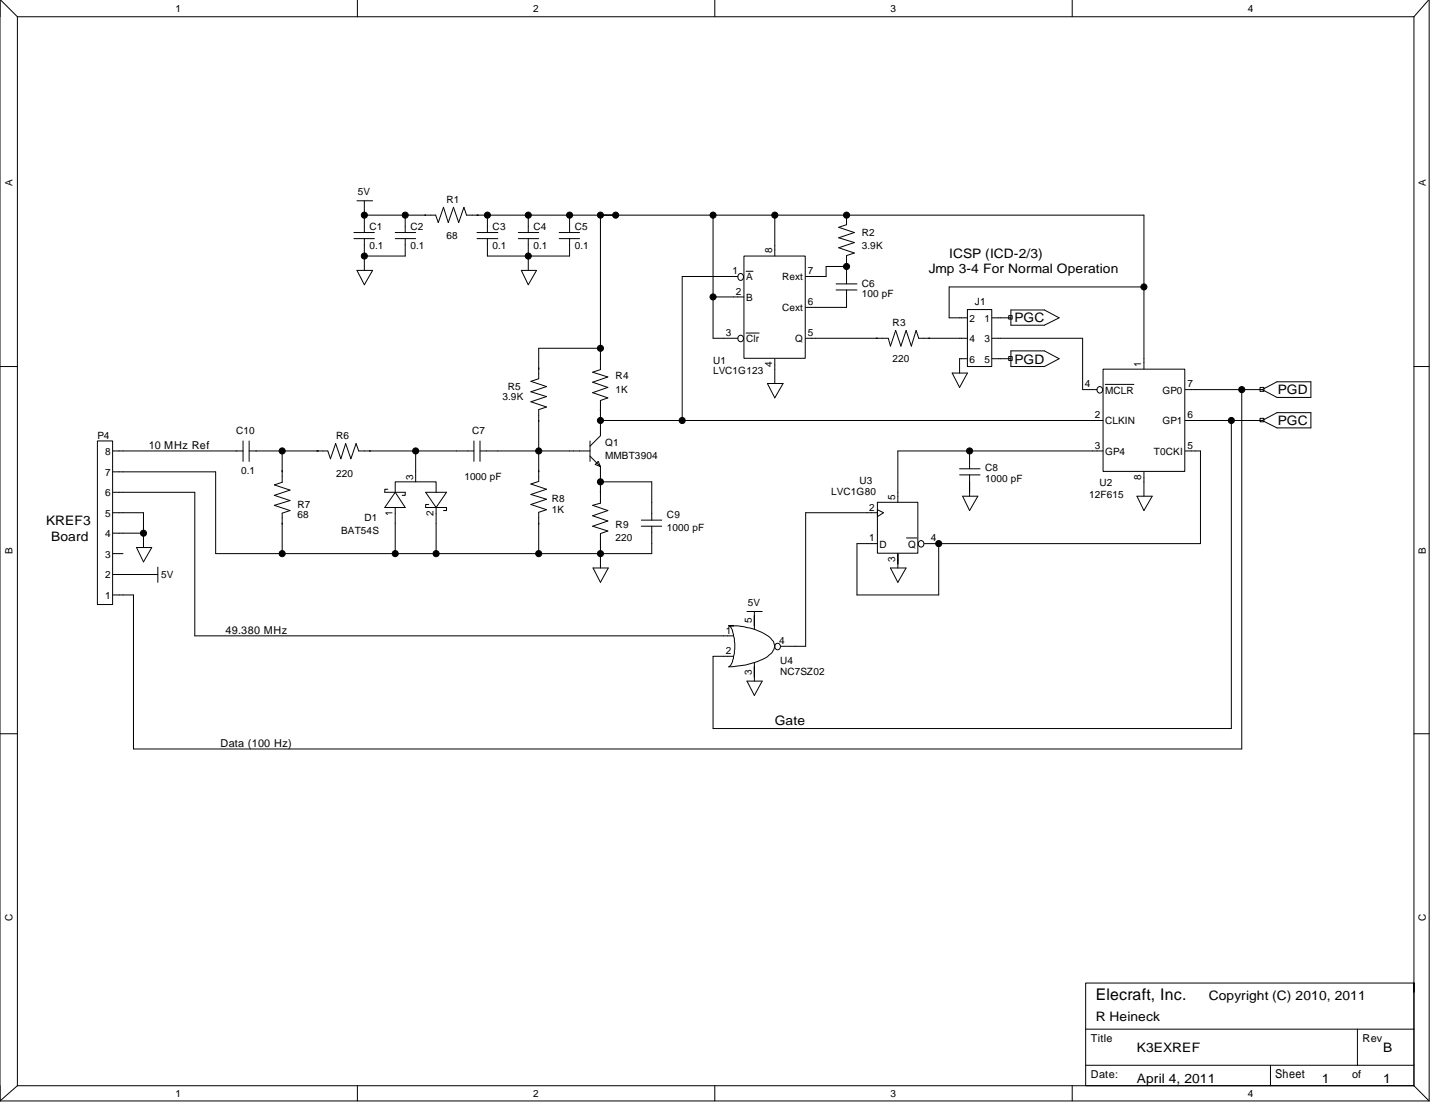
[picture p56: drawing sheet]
<svg xmlns="http://www.w3.org/2000/svg" width="279mm" height="215mm" viewBox="0 0 279 215" stroke-linecap="round" stroke-linejoin="round" font-family="sans-serif">
<defs><g id="words">
<text font-size="3.1" x="213.4" y="194.6">Elecraft, Inc.</text>
<g font-size="2.5">
<text x="180.8" y="53.2">Jmp 3-4 For Normal Operation</text>
<text x="184.8" y="50.2">ICSP (ICD-2/3)</text>
<text x="197.5" y="62.7">PGC</text>
<text x="197.5" y="70.7">PGD</text>
<text x="248.8" y="76.8">PGD</text>
<text x="248.8" y="82.7">PGC</text>
<text x="9" y="102.2">KREF3</text>
<text x="10" y="105.2">Board</text>
<text x="150.9" y="141.2">Gate</text>
<text x="235.4" y="194.7">Copyright (C) 2010, 2011</text>
<text x="213.4" y="198.7">R Heineck</text>
<text x="221.4" y="204.7">K3EXREF</text>
<text x="269.3" y="204.7">B</text>
<text x="221.4" y="210.7">April 4, 2011</text>
<text x="257.4" y="210.7">1</text>
<text x="269.3" y="210.7">1</text>
</g>
<text font-size="2.4" x="248.3" y="209.8">Sheet</text>
<g font-size="2.1">
<text x="29" y="87.3">10 MHz Ref</text>
<text x="43.9" y="123.3">49.380 MHz</text>
<text x="42.9" y="145.3">Data (100 Hz)</text>
<text x="212.4" y="202.8">Title</text>
<text x="265.3" y="202.8">Rev</text>
<text x="212.4" y="209.8">Date:</text>
<text x="263.3" y="209.8">of</text>
</g>
<g font-size="1.9">
<text x="34.2" y="2.4">1</text>
<text x="103.8" y="2.4">2</text>
<text x="173.4" y="2.4">3</text>
<text x="243" y="2.4">4</text>
<text x="2.5" y="36.3" transform="rotate(-90 2.5 36.3)">A</text>
<text x="69.7" y="38">5V</text>
<text x="87" y="39.4">R1</text>
<text x="277.6" y="36.3" transform="rotate(-90 277.6 36.3)">A</text>
<text x="72" y="44.8">C1</text>
<text x="79.9" y="44.8">C2</text>
<text x="87" y="46.4">68</text>
<text x="95.9" y="44.8">C3</text>
<text x="103.9" y="44.8">C4</text>
<text x="111.9" y="44.8">C5</text>
<text x="167.8" y="45.8">R2</text>
<text x="72" y="48.4">0.1</text>
<text x="79.9" y="48.4">0.1</text>
<text x="95.9" y="48.4">0.1</text>
<text x="103.9" y="48.4">0.1</text>
<text x="111.9" y="48.4">0.1</text>
<text x="142.7" y="53.4">1</text>
<text x="150.4" y="49.3" transform="rotate(-90 150.4 49.3)">8</text>
<text x="157.3" y="53.4">7</text>
<text x="167.8" y="48.4">3.9K</text>
<text x="143.3" y="57.4">2</text>
<text x="145.3" y="54.6">A</text>
<text x="145.3" y="58.5">B</text>
<text x="152.3" y="54.6">Rext</text>
<text x="157.3" y="59.4">6</text>
<text x="167.8" y="55.8">C6</text>
<text x="167.8" y="57.9">100 pF</text>
<text x="189.8" y="59.4">J1</text>
<text x="141.3" y="65.4">3</text>
<text x="152.3" y="60.6">Cext</text>
<text x="157.3" y="65.4">5</text>
<text x="173.8" y="63.4">R3</text>
<text x="188.8" y="62.6">2</text>
<text x="191.7" y="62.6">1</text>
<text x="138.9" y="70.8">U1</text>
<text x="145.3" y="66.6">Clr</text>
<text x="150.4" y="71.4" transform="rotate(-90 150.4 71.4)">4</text>
<text x="154.9" y="66.6">Q</text>
<text x="173.8" y="70.4">220</text>
<text x="188.8" y="66.6">4</text>
<text x="188.8" y="70.6">6</text>
<text x="191.7" y="66.6">3</text>
<text x="191.7" y="70.6">5</text>
<text x="222.2" y="71.3" transform="rotate(-90 222.2 71.3)">1</text>
<text x="97.9" y="77.9">3.9K</text>
<text x="98.9" y="75.8">R5</text>
<text x="119.9" y="73.8">R4</text>
<text x="119.9" y="76.4">1K</text>
<text x="138.9" y="72.9">LVC1G123</text>
<text x="211.2" y="75.4">4</text>
<text x="215.2" y="76.6">MCLR</text>
<text x="226.4" y="76.6">GP0</text>
<text x="231.2" y="75.4">7</text>
<text x="213.2" y="81.4">2</text>
<text x="215.2" y="82.6">CLKIN</text>
<text x="226.4" y="82.6">GP1</text>
<text x="231.2" y="81.4">6</text>
<text x="19" y="85.4">P4</text>
<text x="20.5" y="88.5">8</text>
<text x="46" y="84.4">C10</text>
<text x="65.4" y="85.4">R6</text>
<text x="91.9" y="84.4">C7</text>
<text x="117.9" y="86.7">Q1</text>
<text x="117.9" y="89.4">MMBT3904</text>
<text x="213.2" y="87.3">3</text>
<text x="215.2" y="88.5">GP4</text>
<text x="224.7" y="88.5">T0CKI</text>
<text x="231.2" y="87.3">5</text>
<text x="20.5" y="92.6">7</text>
<text x="47" y="92.3">0.1</text>
<text x="65.4" y="92.8">220</text>
<text x="80.4" y="93.3" transform="rotate(-90 80.4 93.3)">3</text>
<text x="90.4" y="93.3">1000 pF</text>
<text x="167.4" y="94.3">U3</text>
<text x="191.9" y="91.7">C8</text>
<text x="191.9" y="93.9">1000 pF</text>
<text x="214.1" y="94.5">U2</text>
<text x="222.2" y="93.3" transform="rotate(-90 222.2 93.3)">8</text>
<text x="20.5" y="100.5">5</text>
<text x="20.5" y="96.6">6</text>
<text x="57.9" y="98.8">R7</text>
<text x="57.9" y="100.9">68</text>
<text x="71" y="101.4">D1</text>
<text x="76.5" y="100.4" transform="rotate(-90 76.5 100.4)">1</text>
<text x="84.4" y="100.4" transform="rotate(-90 84.4 100.4)">2</text>
<text x="107.4" y="97.7">R8</text>
<text x="107.4" y="99.9">1K</text>
<text x="129.9" y="100.8">C9</text>
<text x="161.9" y="96.4">LVC1G80</text>
<text x="169.2" y="99.4">2</text>
<text x="174.3" y="97.3" transform="rotate(-90 174.3 97.3)">5</text>
<text x="212.1" y="96.9">12F615</text>
<text x="2.5" y="107.7" transform="rotate(-90 2.5 107.7)">B</text>
<text x="20.5" y="104.5">4</text>
<text x="66.5" y="103.8">BAT54S</text>
<text x="119.9" y="102.7">R9</text>
<text x="119.9" y="105.4">220</text>
<text x="129.9" y="103.3">1000 pF</text>
<text x="169.2" y="105.4">1</text>
<text x="171.3" y="106.6">D</text>
<text x="176.9" y="106.6">Q</text>
<text x="181.3" y="105.4">4</text>
<text x="277.6" y="107.7" transform="rotate(-90 277.6 107.7)">B</text>
<text x="20.5" y="112.6">2</text>
<text x="20.5" y="108.5">3</text>
<text x="31.4" y="112.6">5V</text>
<text x="174.3" y="109.3" transform="rotate(-90 174.3 109.3)">3</text>
<text x="20.5" y="116.5">1</text>
<text x="145.6" y="117.9">5V</text>
<text x="141.3" y="123.3">1</text>
<text x="146.4" y="121.3" transform="rotate(-90 146.4 121.3)">5</text>
<text x="151.7" y="125.3">4</text>
<text x="141.3" y="127.3">2</text>
<text x="146.4" y="131.4" transform="rotate(-90 146.4 131.4)">3</text>
<text x="151.9" y="129.2">U4</text>
<text x="151.9" y="131.4">NC7SZ02</text>
<text x="2.5" y="179.3" transform="rotate(-90 2.5 179.3)">C</text>
<text x="277.6" y="179.3" transform="rotate(-90 277.6 179.3)">C</text>
<text x="34.2" y="213.5">1</text>
<text x="103.8" y="213.5">2</text>
<text x="173.4" y="213.5">3</text>
<text x="243" y="213.5">4</text>
</g>
</g></defs>
<g fill="none" stroke="#000" stroke-width=".19">
<path d="M0 -.1v214.3M.1 -.1l3.3 3.4M69.6 -.1v3.4M139.2 -.1v3.4M208.8 -.1v3.4M278.2 -.1l-2.9 3.4M278.3 -.1v214.3M3.4 3.3h271.9M3.4 3.3v208M275.3 3.3v208M69.5 39.1h3.1M71 39.1v6.2"/>
<path d="M68.9 45.3h4M68.9 46.4h4M69.5 52.6h3.1l-1.6 2.8zM71 41.9h13.8l.5 1.4 1.1-3 .9 3 1-3 1 3 1-3 .5 1.6h132v29.9M71 46.4v6.2M77 45.3h3.9M77 46.4h3.9M78.9 41.9v3.4M78.9 46.4v3.4h-7.9M92.9 45.3h4M92.9 46.4h4M94.9 41.9v3.4"/>
<path d="M94.9 46.4v3.4h16v-3.4M100.9 45.3h4M100.9 46.4h4M101.5 52.6h3l-1.6 2.8zM102.9 41.9v3.4M102.9 46.4v6.2M108.9 45.3h4M108.9 46.4h4M110.9 41.9v3.4M116.9 41.9v30l-1.5 .5 3 1-3 1 3 1-3 1 3 1-1.5 .5v6.9l-2 2M138.9 57.8h6M138.9 41.9v23.9h4.8"/>
<path d="M143.7 53.8h-10.9v28M143.8 53.4a.59 .59 0 0 1 .8 .1 .59 .59 0 0 1 0 .8 .59 .59 0 0 1-.8 .1 .79 .79 0 0 1 0-1zM144.9 49.8h11.9v19.9h-11.9zM145.3 52.8h1.3M150.9 41.9v7.9M162.8 55.2h4.1M162.8 56.4h4.1M164.8 51.9h-3.9v1.9h-4M164.8 56.4v3.4h-7.9M164.8 41.6v2.1l-1.5 .5 3.1 1.1-3.1 1 3.1 .9-3.1 1 3.1 1-1.6 .5v5.5M222.8 55.8h-38v6h3.6M0 71.3h3.4"/>
<path d="M116.9 67.8h-12v5.9l-1.5 .5 3 1-3 1 3 1-3 1 3 1-1.5 .5v14l-1.5 .5 3 1-3 1 3 1-3 1 3 1-1.5 .5v8M145.3 64.8h2.5M149.4 74.6h3.1l-1.6 2.8zM150.9 69.8v4.8M156.9 65.8h16.1l.4 1.6 1-3.1 1 3.1 1-3.1 1.1 3.1 .9-3.1 .5 1.5h9.5M185.4 72.6h3l-1.5 2.8zM188.4 60.2h4.7v11.1h-4.7zM188.4 69.8h-1.5v2.8M193.2 65.8h17.6v10h2.8M193.2 69.8h3.6M193.2 61.8h3.6M196.4 61.4h.7v.7h-.7z"/>
<path d="M196.4 69.4h.7v.7h-.7zM196.8 60.3h6.6l2.8 1.5-2.8 1.5h-6.6zM196.8 68.3h6.6l2.8 1.5-2.8 1.5h-6.6zM214.8 71.8h15.9v19.9h-15.9zM215.2 74.8h5.6M230.8 75.8h15M241.8 75.8v70h-215.8v-30h-4M245.4 75.4h.7v.8h-.7zM245.8 75.8l2.9-1.5h6.6v3h-6.6zM275.3 71.3h3M19 85.8h2.9v31.8h-2.9zM22 95.8h15.9v27.9h104.9"/>
<path d="M22 87.8h25.3M22 91.8h20v15.9h84.9v-5.3M22 99.8h5.9v6.8M47.3 85.8v4M48.5 87.8h15.3l.5 1.5 1.1-3 1 3 .9-3 1 3 1-3 .5 1.5h22.5M48.5 85.8v4M54.9 87.8v6.1l-1.5 .5 3.1 1-3.1 1 3.1 1-3.1 .9 3.1 1.1-1.6 .5v7.8M75.5 95.2h-.6v.6h4v.6h-.6M77 95.8v-2h7.9v2M77 98.8v8.9M77 95.8l1.9 3h-4zM80.9 87.8v6"/>
<path d="M82.9 95.8h4.1l-2.1 3zM83.5 98.2h-.6v.6h4.1v.6h-.6M84.9 98.8v8.9M92.3 85.8v4M93.5 87.8h21.4M93.5 85.8v4M114.9 85.8v4M114.9 88.8l2 2M116.5 89.8l.4 1-1-.4zM116.9 81.8h97.9M116.9 90.8v7.1l-1.5 .4 3 1.1-3 1 3 1-3 1 3 .9-1.5 .5v6.7M116.9 93.8h10v7.4"/>
<path d="M170.9 97.7h7.8v10h-7.8zM170.9 99.8h-14v26h-4.8M170.9 99.2l1.1 .6-1.1 .7zM186.9 91.2h3.9M186.9 92.4h3.9M187.5 96.6h2.9l-1.6 2.8zM188.8 87.8v3.4M188.8 92.4v4.2M214.8 87.8h-40v9.9M221.4 96.6h3l-1.6 2.8zM222.8 91.8v4.8M230.8 87.8h3v18h-53.8"/>
<path d="M230.8 81.8h15M239.8 81.8v60h-100.9v-14.1h3.9M245.4 81.4h.7v.7h-.7zM245.8 81.8l2.9-1.5h6.6v3h-6.6zM22 107.7h2M22 111.8h8.7M22 103.8h5.9M26.6 106.6h2.9l-1.6 2.7zM30.7 110.4v2.9M115.5 110.5h2.9l-1.5 2.8zM124.9 101.2h4M124.9 102.4h4"/>
<path d="M145.5 119h2.9M146.9 119v3.5M170.9 105.8h-4v10h15.9v-10M173.4 110.5h3l-1.6 2.8zM174.8 107.7v2.8M176.5 104.7h2.1M141.9 121.8a1.65 1.65 0 0 1 .8 1.4 10.1 10.1 0 0 1-.4 6.2l-.4 .4a15.9 15.9 0 0 0 7.5-2l.4-.3a1.95 1.95 0 0 0 .3-3.3 12 12 0 0 0-8-2.4h-.2h.9M145.5 132.5h2.9l-1.5 2.8zM146.9 129v3.5M0 142.8h3.4M275.3 142.8h3M275.3 191.3h-63.9v20h63.9v-20v1.8"/>
<path d="M0 214.2h278.3M3.4 211.3h271.9M3.4 211.3l-3.4 2.9M69.6 211.3v2.9M139.2 211.3v2.9M208.8 211.3v2.9M211.4 207.3h63.9M211.4 200.3h63.9M247.4 207.3v4M264.3 200.3v7M275.3 211.3l3 2.9"/>
<circle cx="144.2" cy="65.8" r=".59"/>
<circle cx="214.1" cy="75.8" r=".59"/>
<circle cx="179.3" cy="105.8" r=".59"/>
<circle cx="151.4" cy="125.8" r=".59"/>
</g>
<g fill="#000" stroke="#000" stroke-width=".19">
<circle cx="71" cy="49.8" r=".59"/>
<circle cx="71" cy="41.9" r=".59"/>
<circle cx="78.9" cy="41.9" r=".59"/>
<circle cx="94.9" cy="41.9" r=".59"/>
<circle cx="102.9" cy="49.8" r=".59"/>
<circle cx="102.9" cy="41.9" r=".59"/>
<circle cx="110.9" cy="41.9" r=".59"/>
<circle cx="116.9" cy="41.9" r=".59"/>
<circle cx="119.9" cy="41.9" r=".59"/>
<circle cx="138.9" cy="57.8" r=".59"/>
<circle cx="138.9" cy="41.9" r=".59"/>
<circle cx="150.9" cy="41.9" r=".59"/>
<circle cx="164.8" cy="51.9" r=".59"/>
<circle cx="164.8" cy="41.9" r=".59"/>
<circle cx="222.8" cy="55.8" r=".59"/>
<circle cx="116.9" cy="67.8" r=".59"/>
<circle cx="241.8" cy="75.8" r=".59"/>
<circle cx="54.9" cy="87.8" r=".59"/>
<circle cx="80.9" cy="87.8" r=".59"/>
<circle cx="104.9" cy="87.8" r=".59"/>
<circle cx="116.9" cy="81.8" r=".59"/>
<circle cx="116.9" cy="93.8" r=".59"/>
<circle cx="132.8" cy="81.8" r=".59"/>
<circle cx="188.8" cy="87.8" r=".59"/>
<circle cx="239.8" cy="81.8" r=".59"/>
<circle cx="27.9" cy="103.8" r=".59"/>
<circle cx="54.9" cy="107.7" r=".59"/>
<circle cx="77" cy="107.7" r=".59"/>
<circle cx="84.9" cy="107.7" r=".59"/>
<circle cx="104.9" cy="107.7" r=".59"/>
<circle cx="116.9" cy="107.7" r=".59"/>
<circle cx="182.8" cy="105.8" r=".59"/>
</g>
<use href="#words"/>
</svg>
